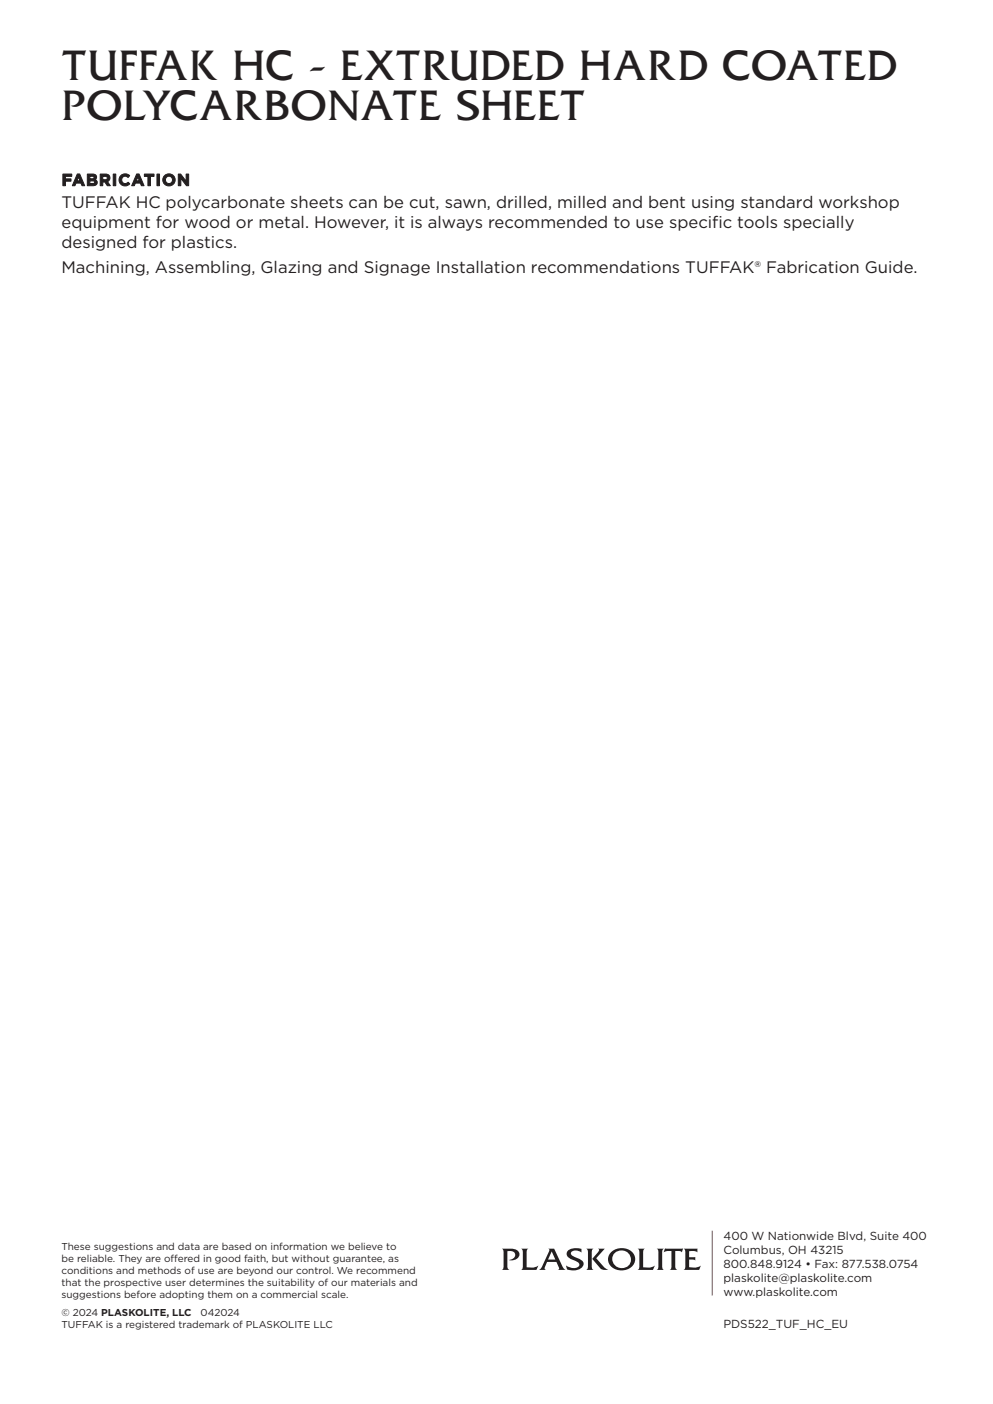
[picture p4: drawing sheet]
<svg xmlns="http://www.w3.org/2000/svg" width="210mm" height="297mm" viewBox="0 0 210 297" stroke-linecap="round" stroke-linejoin="round" font-family="sans-serif">
<defs><g id="words">
<g font-size="8.5" fill="#231f20">
<text x="13" y="16.9">TUFFAK HC - EXTRUDED HARD COATED</text>
<text x="13" y="25.4">POLYCARBONATE SHEET</text>
</g>
<g font-size="3.5" fill="#231f20">
<text x="13" y="39.3">FABRICATION</text>
<text x="13" y="44">TUFFAK HC polycarbonate sheets can be cut, sawn, drilled, milled and bent using standard workshop</text>
<text x="13" y="48.3">equipment for wood or metal. However, it is always recommended to use specific tools specially</text>
<text x="13" y="52.5">designed for plastics.</text>
<text x="13" y="57.7">Machining, Assembling, Glazing and Signage Installation recommendations TUFFAK® Fabrication Guide.</text>
</g>
<g font-size="2.5" fill="#231f20">
<text x="153" y="262.3">400 W Nationwide Blvd, Suite 400</text>
<text x="153" y="265.3">Columbus, OH 43215</text>
<text x="153" y="268.2">800.848.9124 • Fax: 877.538.0754</text>
<text x="153" y="271.2">plaskolite@plaskolite.com</text>
<text x="153" y="274.2">www.plaskolite.com</text>
<text x="153" y="281">PDS522_TUF_HC_EU</text>
</g>
<g font-size="2.1" fill="#231f20">
<text x="13" y="264.4">These suggestions and data are based on information we believe to</text>
<text x="13" y="266.9">be reliable. They are of</text>
<text x="13" y="269.4">conditions and methods of use are beyond our control. We recommend</text>
<text x="36.1" y="266.9">fered in good faith, but without guarantee, as</text>
<text x="13" y="272">that the prospective user determines the suitability of our materials and</text>
<text x="13" y="274.5">suggestions before adopting them on a commercial scale.</text>
<text x="13" y="278.5">© 2024 PLASKOLITE, LLC</text>
<text x="13" y="281">TUFFAK is a registered trademark of PLASKOLITE LLC</text>
<text x="42.4" y="278.5">042024</text>
</g>
</g></defs>
<path d="M150.6 260.3v13.8" fill="none" stroke="#cf202e" stroke-width=".21"/>
<g fill="#231f20">
<path d="M106.2 264.1a4.4 4.4 0 0 1 3.3 .5 1.18 1.18 0 0 1 .2 1.3 1.18 1.18 0 0 1-1 .7l-1.1-.1a1.07 1.07 0 0 0 1.1-.4 1.07 1.07 0 0 0-.1-1.3l-.3-.1h-1v3.1a.79 .79 0 0 0 .4 .8h-1.6a.84 .84 0 0 0 .4-.9v-2.6a.87 .87 0 0 0-.3-.9z"/>
<path d="M110.2 264.1l1.5 .1a.85 .85 0 0 0-.3 .9v3a3.1 3.1 0 0 0 2.4-.4l-.4 .9h-3.2a.84 .84 0 0 0 .4-.9v-2.6a.89 .89 0 0 0-.4-1z"/>
<path d="M120.1 264.5a3.5 3.5 0 0 1 2.9-.3v.8l-.6-.4-.7-.1a.71 .71 0 0 0-.7 .2 .71 .71 0 0 0-.1 .8l.9 .5a1.98 1.98 0 0 1 1.6 1.3 2.21 2.21 0 0 1-2.8 1.4l-.7-.2-.2-.8a2.28 2.28 0 0 0 2.7 .2l.1-.4a2.07 2.07 0 0 0-1.6-1.1 1.16 1.16 0 0 1-.8-1.9z"/>
<path d="M134.9 264.1l1.5 .1a.85 .85 0 0 0-.4 .9v3a3.1 3.1 0 0 0 2.5-.4l-.4 .9h-3.2a.84 .84 0 0 0 .3-.9v-2.6a.89 .89 0 0 0-.3-1z"/>
<path d="M138.9 264.1l1.5 .1a.86 .86 0 0 0-.4 .9v2.6a.85 .85 0 0 0 .4 .9h-1.5a.85 .85 0 0 0 .3-.9v-2.6a.89 .89 0 0 0-.3-1z"/>
<path d="M140.6 264.1h3.9l-.3 .8a1.37 1.37 0 0 0-1.4-.3v3.1a.8 .8 0 0 0 .4 .9h-1.5a.85 .85 0 0 0 .3-.9v-3.1l-.9 .1-.7 .2z"/>
<path d="M144.6 264.1h2.9v.8a2.24 2.24 0 0 0-1.8-.2v1.3l1.3-.1v.7l-.4-.1-.9-.1v1.7a2.91 2.91 0 0 0 2.5-.4l-.3 .9h-3.3a.84 .84 0 0 0 .3-.9v-2.6a.89 .89 0 0 0-.3-1z"/>
<path d="M116.7 264.7l-.8 1.7h1.5zM116 264.1h1.2l1.8 3.8 .6 .7h-1.6l.3-.2-.6-1.4h-2l-.5 1.2v.3l.2 .1h-1.4l.6-.7 1.5-3.1 .1-.5z"/>
<path d="M126.5 264.1h1.4l-1.8 2.1 1.8 2 .7 .4a2.02 2.02 0 0 1-1.6-.3l-1.8-2 1.5-1.7v-.2zM124 264.1l1.5 .1a.84 .84 0 0 0-.4 .9v2.6a.9 .9 0 0 0 .4 .9h-1.5a.85 .85 0 0 0 .3-.9v-2.6a.89 .89 0 0 0-.3-1z"/>
<path d="M130 265a1.94 1.94 0 0 0 .9 3.2 1.94 1.94 0 0 0 2.5-2.2 2.05 2.05 0 0 0-3.4-1zM129.2 264.9a3.1 3.1 0 0 1 5.1 .9 2.77 2.77 0 0 1-4.1 2.7 2.17 2.17 0 0 1-1-3.6z"/>
</g>
<use href="#words"/>
</svg>
